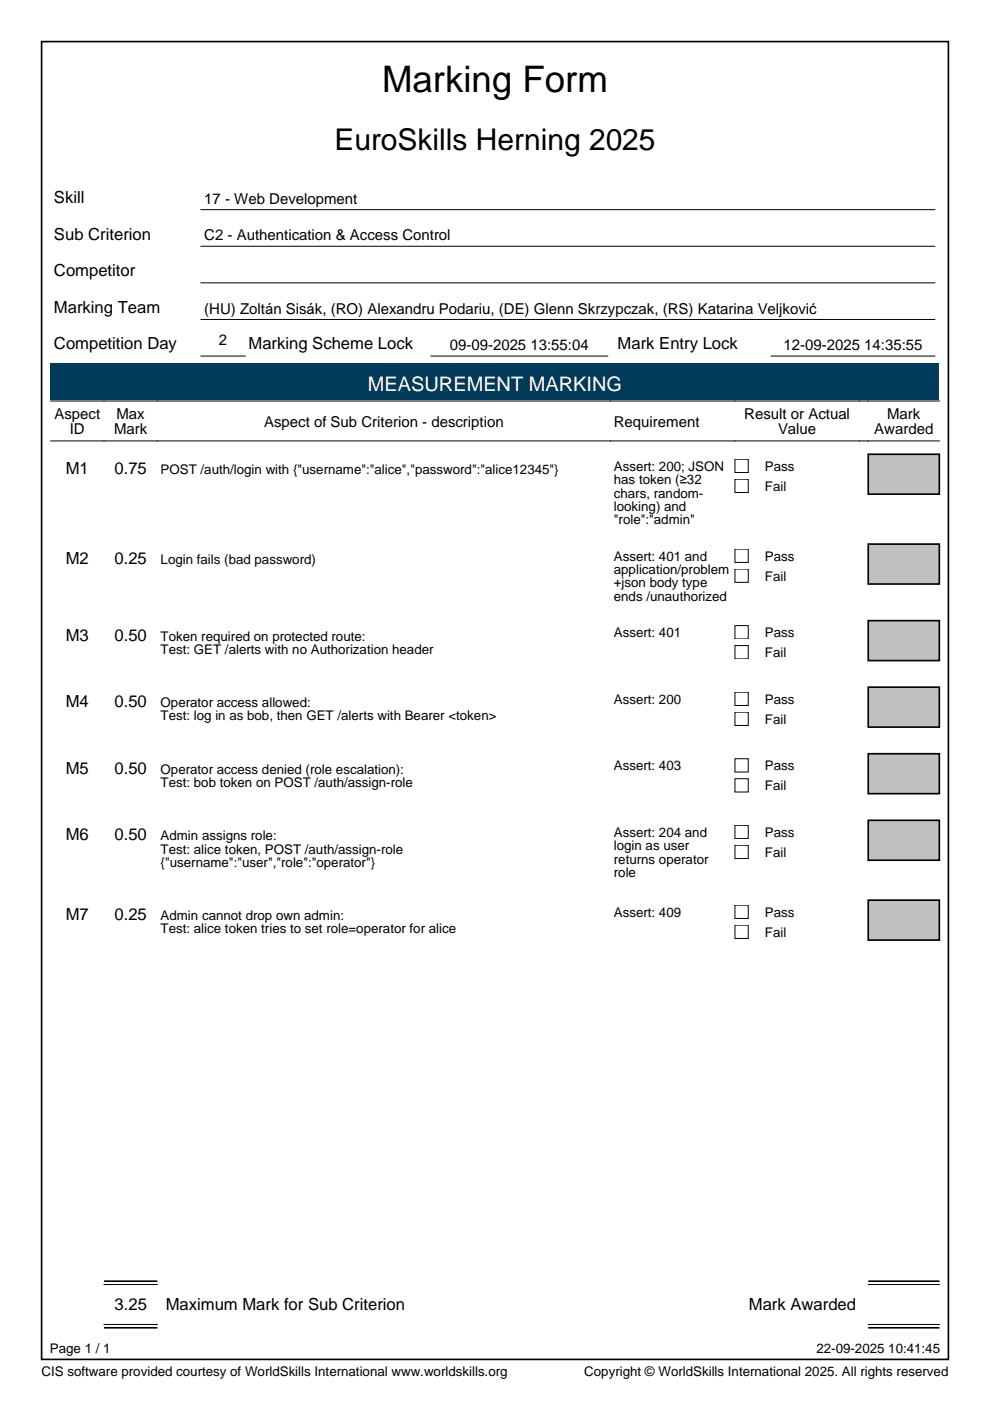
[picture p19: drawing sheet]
<svg xmlns="http://www.w3.org/2000/svg" width="210mm" height="297mm" viewBox="0 0 210 297" stroke-linecap="round" stroke-linejoin="round" font-family="sans-serif">
<defs><g id="words">
<text font-size="7.8" x="81" y="19.4">Marking Form</text>
<text font-size="6.3" x="70.9" y="31.7">EuroSkills Herning 2025</text>
<text font-size="4.2" fill="#fff" x="78" y="82.9">MEASUREMENT MARKING</text>
<g font-size="3.5">
<text x="11.4" y="43">Skill</text>
<text x="11.4" y="50.8">Sub Criterion</text>
<text x="11.4" y="58.6">Competitor</text>
<text x="11.4" y="66.3">Marking Team</text>
<text x="11.4" y="74.1">Competition Day</text>
<text x="52.7" y="74.1">Marking Scheme Lock</text>
<text x="131" y="74.1">Mark Entry Lock</text>
<text x="13.9" y="100.5">M1</text>
<text x="24.3" y="100.5">0.75</text>
<text x="13.9" y="119.6">M2</text>
<text x="24.3" y="119.6">0.25</text>
<text x="13.9" y="135.8">M3</text>
<text x="24.3" y="135.8">0.50</text>
<text x="13.9" y="149.9">M4</text>
<text x="24.3" y="149.9">0.50</text>
<text x="13.9" y="164">M5</text>
<text x="24.3" y="164">0.50</text>
<text x="13.9" y="178.2">M6</text>
<text x="24.3" y="178.2">0.50</text>
<text x="13.9" y="195.1">M7</text>
<text x="24.3" y="195.1">0.25</text>
<text x="24.3" y="277.8">3.25</text>
<text x="35.1" y="277.8">Maximum Mark for Sub Criterion</text>
<text x="158.8" y="277.8">Mark Awarded</text>
</g>
<g font-size="3.2">
<text x="43.3" y="43.2">17 - Web Development</text>
<text x="43.3" y="51">C2 - Authentication &amp; Access Control</text>
<text x="43.3" y="66.5">(HU) Zoltán Sisák, (RO) Alexandru Podariu, (DE) Glenn Skrzypczak, (RS) Katarina Veljković</text>
<text x="46.4" y="73.2">2</text>
<text x="95.4" y="74.3">09-09-2025 13:55:04</text>
<text x="166.1" y="74.3">12-09-2025 14:35:55</text>
<text x="11.5" y="88.9">Aspect</text>
<text x="24.7" y="88.9">Max</text>
<text x="157.8" y="88.9">Result or Actual</text>
<text x="188.1" y="88.9">Mark</text>
<text x="14.8" y="92.1">ID</text>
<text x="24.2" y="92.1">Mark</text>
<text x="56" y="90.5">Aspect of Sub Criterion - description</text>
<text x="130.2" y="90.5">Requirement</text>
<text x="165" y="92.1">Value</text>
<text x="185.4" y="92.1">Awarded</text>
</g>
<g font-size="2.8">
<text x="34.1" y="100.5">POST /auth/login with {&quot;username&quot;:&quot;alice&quot;,&quot;password&quot;:&quot;alice12345&quot;}</text>
<text x="130.2" y="99.8">Assert: 200; JSON</text>
<text x="162.2" y="99.8">Pass</text>
<text x="130.2" y="102.7">has token (≥32</text>
<text x="130.2" y="105.5">chars, random-</text>
<text x="162.2" y="104.1">Fail</text>
<text x="130.2" y="108.3">looking) and</text>
<text x="130.2" y="111.1">&quot;role&quot;:&quot;admin&quot;</text>
<text x="34.1" y="119.6">Login fails (bad password)</text>
<text x="130.2" y="118.9">Assert: 401 and</text>
<text x="162.2" y="118.9">Pass</text>
<text x="130.2" y="121.7">application/problem</text>
<text x="130.2" y="124.5">+json body type</text>
<text x="162.2" y="123.1">Fail</text>
<text x="130.2" y="127.4">ends /unauthorized</text>
<text x="34.1" y="135.8">Token required on protected route:</text>
<text x="130.2" y="135.1">Assert: 401</text>
<text x="162.2" y="135.1">Pass</text>
<text x="34.1" y="138.6">Test: GET /alerts with no Authorization header</text>
<text x="162.2" y="139.3">Fail</text>
<text x="34.1" y="149.9">Operator access allowed:</text>
<text x="130.2" y="149.2">Assert: 200</text>
<text x="162.2" y="149.2">Pass</text>
<text x="34.1" y="152.8">Test: log in as bob, then GET /alerts with Bearer &lt;token&gt;</text>
<text x="162.2" y="153.5">Fail</text>
<text x="34.1" y="164">Operator access denied (role escalation):</text>
<text x="34.1" y="166.9">Test: bob token on POST /auth/assign-role</text>
<text x="130.2" y="163.3">Assert: 403</text>
<text x="162.2" y="163.3">Pass</text>
<text x="162.2" y="167.6">Fail</text>
<text x="34.1" y="178.2">Admin assigns role:</text>
<text x="130.2" y="177.4">Assert: 204 and</text>
<text x="162.2" y="177.4">Pass</text>
<text x="34.1" y="181">Test: alice token, POST /auth/assign-role</text>
<text x="34.1" y="183.8">{&quot;username&quot;:&quot;user&quot;,&quot;role&quot;:&quot;operator&quot;}</text>
<text x="130.2" y="180.3">login as user</text>
<text x="130.2" y="183.1">returns operator</text>
<text x="130.2" y="185.9">role</text>
<text x="162.2" y="181.7">Fail</text>
<text x="34.1" y="195.1">Admin cannot drop own admin:</text>
<text x="34.1" y="197.9">Test: alice token tries to set role=operator for alice</text>
<text x="130.2" y="194.4">Assert: 409</text>
<text x="162.2" y="194.4">Pass</text>
<text x="162.2" y="198.6">Fail</text>
<text x="10.6" y="286.8">Page 1 / 1</text>
<text x="173.1" y="286.8">22-09-2025 10:41:45</text>
<text x="8.8" y="291.7">CIS software provided courtesy of WorldSkills International www.worldskills.org</text>
<text x="123.9" y="291.7">Copyright © WorldSkills International 2025. All rights reserved</text>
</g>
</g></defs>
<path d="M10.7 76.9h188.5v7.8h-188.5z" fill="#003b5c"/>
<g fill="#c0c0c0">
<path d="M184.1 96.3h15.1v8.5h-15.1z"/>
<path d="M184.1 115.4h15.1v8.4h-15.1z"/>
<path d="M184.1 131.6h15.1v8.5h-15.1z"/>
<path d="M184.1 145.7h15.1v8.5h-15.1z"/>
<path d="M184.1 159.8h15.1v8.5h-15.1z"/>
<path d="M184.1 173.9h15.1v8.5h-15.1z"/>
<path d="M184.1 190.9h15.1v8.4h-15.1z"/>
</g>
<g fill="none" stroke="#000" stroke-width=".21">
<path d="M42.6 44.4h155.6M42.6 52.2h155.6M42.6 60h155.6M42.6 67.7h155.6M42.6 75.5h9.4M91.3 75.5h37.5M163.5 75.5h34.7M10.7 93.5h188.5M10.7 85h188.5M155.8 97.4h2.8v2.8h-2.8zM155.8 101.6h2.8v2.8h-2.8zM155.8 116.4h2.8v2.8h-2.8z"/>
<path d="M155.8 120.6h2.8v2.9h-2.8zM155.8 132.6h2.8v2.9h-2.8zM155.8 136.9h2.8v2.8h-2.8zM155.8 146.8h2.8v2.8h-2.8zM155.8 151h2.8v2.8h-2.8zM155.8 160.9h2.8v2.8h-2.8zM155.8 165.1h2.8v2.8h-2.8zM155.8 175h2.8v2.8h-2.8zM155.8 179.2h2.8v2.8h-2.8zM155.8 191.9h2.8v2.8h-2.8zM155.8 196.1h2.8v2.9h-2.8zM22.1 272.3h11.3"/>
<path d="M184.1 272.3h15.1M22.1 280.8h11.3M184.1 280.8h15.1"/>
</g>
<path d="M8.8 8.8h192.3v279.4h-192.3zM184.1 96.3h15.1v8.5h-15.1zM184.1 115.4h15.1v8.4h-15.1zM184.1 131.6h15.1v8.5h-15.1zM184.1 145.7h15.1v8.5h-15.1zM184.1 159.8h15.1v8.5h-15.1zM184.1 173.9h15.1v8.5h-15.1zM184.1 190.9h15.1v8.4h-15.1zM22.1 271.6h11.3M184.1 271.6h15.1M22.1 281.5h11.3M184.1 281.5h15.1" fill="none" stroke="#000" stroke-width=".35"/>
<use href="#words"/>
</svg>
